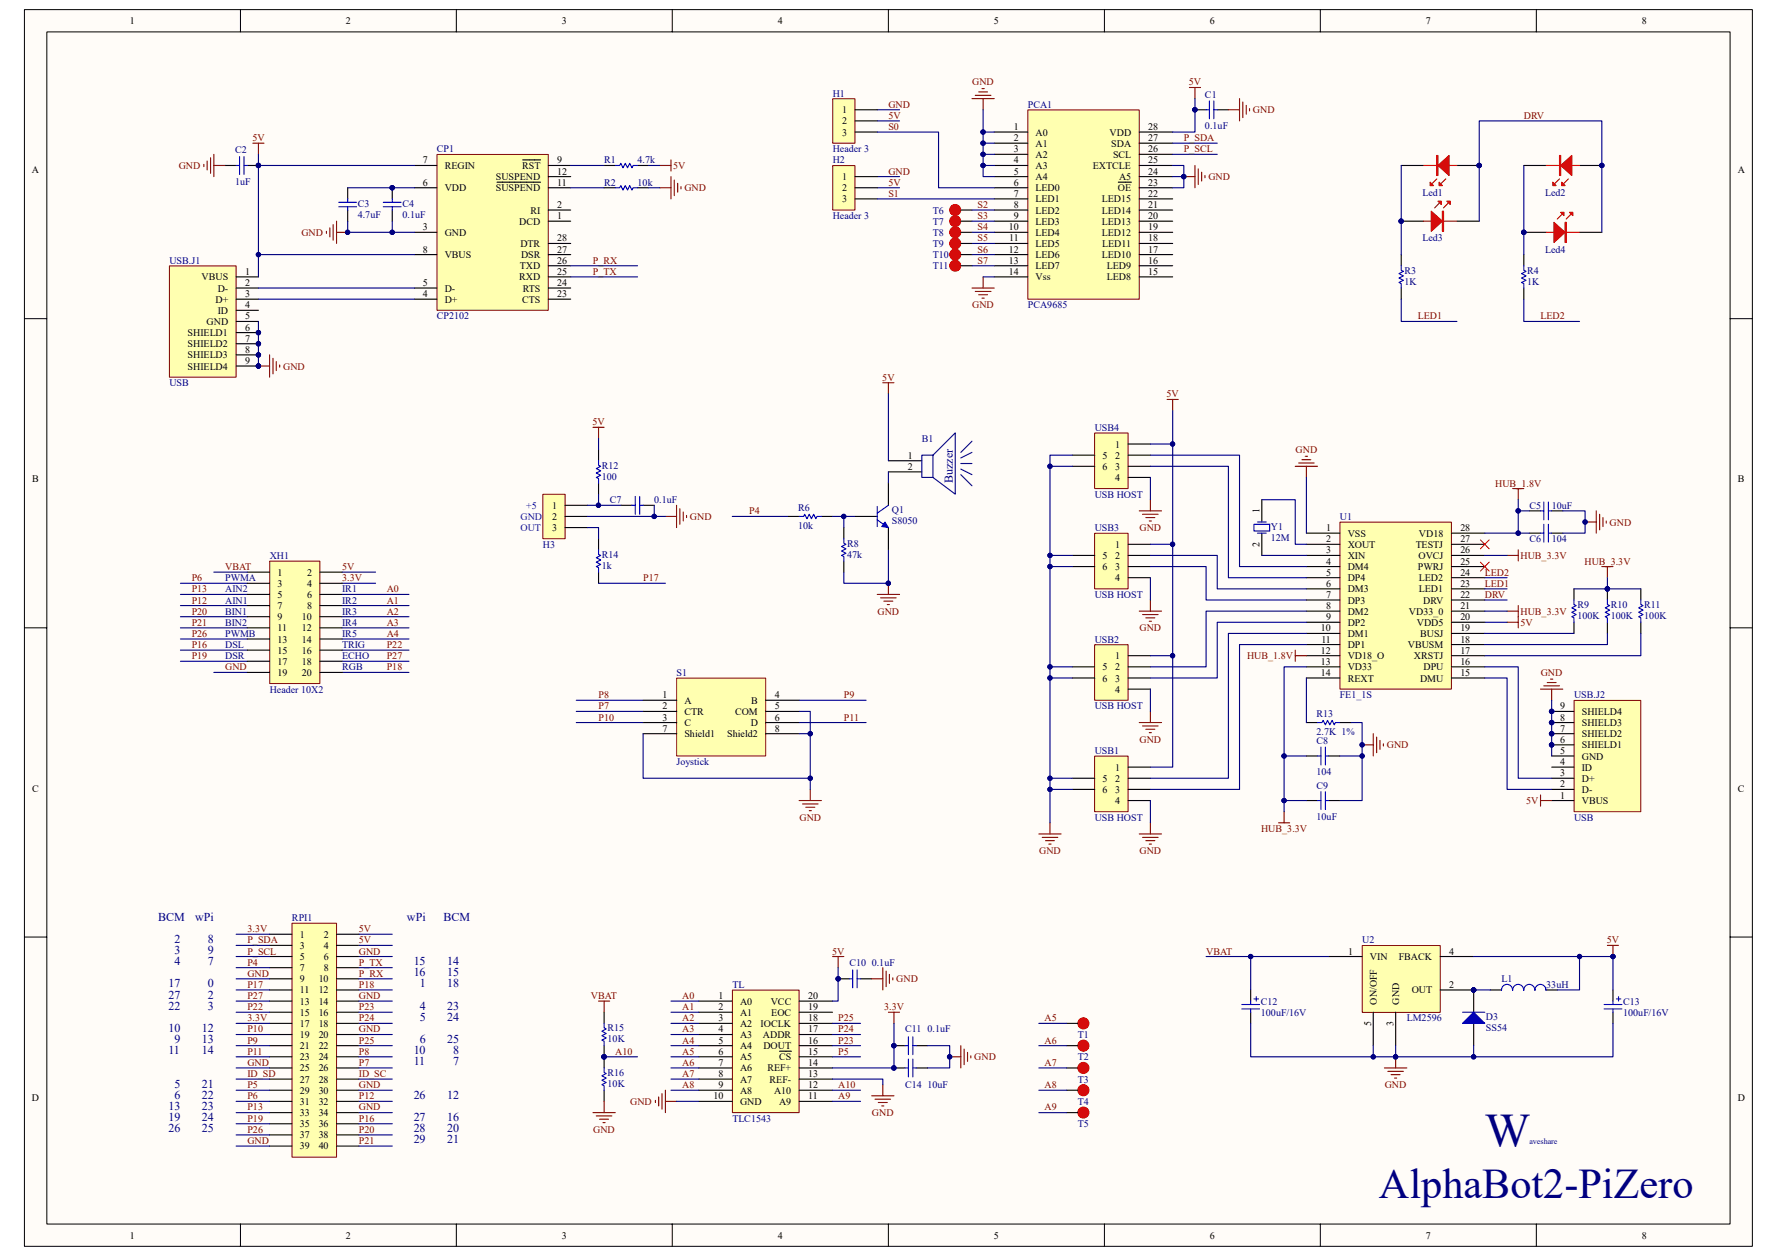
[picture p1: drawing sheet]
<svg xmlns="http://www.w3.org/2000/svg" width="297mm" height="210mm" viewBox="0 0 297 210" stroke-linecap="round" stroke-linejoin="round" font-family="sans-serif">
<defs><g id="words">
<text font-size="8.1" fill="#000080" x="248.2" y="191.7">W</text>
<text font-size="7.1" fill="#000080" x="230.5" y="200.3">AlphaBot2-PiZero</text>
<g font-size="2" fill="#000080">
<text x="159.3" y="80.8" transform="rotate(-90 159.3 80.8)">Buzzer</text>
<text x="26.4" y="153.9">BCM</text>
<text x="32.6" y="153.9">wPi</text>
<text x="68" y="153.9">wPi</text>
<text x="74.1" y="153.9">BCM</text>
<text x="29.2" y="157.6">2</text>
<text x="29.2" y="159.5">3</text>
<text x="29.2" y="161.4">4</text>
<text x="34.8" y="157.6">8</text>
<text x="34.8" y="159.5">9</text>
<text x="34.8" y="161.4">7</text>
<text x="69.1" y="161.4">15</text>
<text x="74.7" y="161.4">14</text>
<text x="28.1" y="165.1">17</text>
<text x="28.1" y="166.9">27</text>
<text x="34.8" y="165.1">0</text>
<text x="34.8" y="166.9">2</text>
<text x="69.1" y="163.2">16</text>
<text x="70.2" y="165.1">1</text>
<text x="74.7" y="165.1">18</text>
<text x="74.7" y="163.2">15</text>
<text x="28.1" y="168.8">22</text>
<text x="28.1" y="172.5">10</text>
<text x="33.7" y="172.5">12</text>
<text x="34.8" y="168.8">3</text>
<text x="70.2" y="168.8">4</text>
<text x="70.2" y="170.7">5</text>
<text x="74.7" y="168.8">23</text>
<text x="74.7" y="170.7">24</text>
<text x="28.1" y="176.3">11</text>
<text x="29.2" y="174.4">9</text>
<text x="33.7" y="174.4">13</text>
<text x="33.7" y="176.3">14</text>
<text x="69.1" y="176.3">10</text>
<text x="69.1" y="178.1">11</text>
<text x="70.2" y="174.4">6</text>
<text x="74.7" y="174.4">25</text>
<text x="75.8" y="176.3">8</text>
<text x="75.8" y="178.1">7</text>
<text x="28.1" y="185.6">13</text>
<text x="29.2" y="181.8">5</text>
<text x="29.2" y="183.7">6</text>
<text x="33.7" y="181.8">21</text>
<text x="33.7" y="183.7">22</text>
<text x="33.7" y="185.6">23</text>
<text x="69.1" y="183.7">26</text>
<text x="74.7" y="183.7">12</text>
<text x="28.1" y="187.4">19</text>
<text x="28.1" y="189.3">26</text>
<text x="33.7" y="187.4">24</text>
<text x="33.7" y="189.3">25</text>
<text x="69.1" y="187.4">27</text>
<text x="69.1" y="189.3">28</text>
<text x="69.1" y="191.2">29</text>
<text x="74.7" y="191.2">21</text>
<text x="74.7" y="187.4">16</text>
<text x="74.7" y="189.3">20</text>
</g>
<g font-size="1.7">
<text x="21.7" y="4">1</text>
<text x="57.8" y="4">2</text>
<text x="93.9" y="4">3</text>
<text x="130" y="4">4</text>
<text x="166.1" y="4">5</text>
<text x="202.2" y="4">6</text>
<text x="238.4" y="4">7</text>
<text x="274.4" y="4">8</text>
<text x="140.8" y="18.9">1</text>
<text x="140.8" y="20.8">2</text>
<text x="140.8" y="22.7">3</text>
<text x="169.5" y="21.7">1</text>
<text x="169.5" y="23.6">2</text>
<text x="173.1" y="22.7">A0</text>
<text x="185.5" y="22.7">VDD</text>
<text x="191.9" y="23.6">27</text>
<text x="191.9" y="21.7">28</text>
<text x="5.3" y="29">A</text>
<text x="70.7" y="27.3">7</text>
<text x="74.3" y="28.3">REGIN</text>
<text x="87.3" y="28.3">RST</text>
<text x="93.2" y="29.2">12</text>
<text x="93.2" y="27.3">9</text>
<text x="169.5" y="25.5">3</text>
<text x="169.5" y="27.3">4</text>
<text x="169.5" y="29.2">5</text>
<text x="173.1" y="24.5">A1</text>
<text x="173.1" y="26.4">A2</text>
<text x="173.1" y="28.3">A3</text>
<text x="182.7" y="28.3">EXTCLE</text>
<text x="185.8" y="24.5">SDA</text>
<text x="186.1" y="26.4">SCL</text>
<text x="191.9" y="29.2">24</text>
<text x="191.9" y="25.5">26</text>
<text x="191.9" y="27.3">25</text>
<text x="290.5" y="29">A</text>
<text x="70.7" y="31.1">6</text>
<text x="74.3" y="32">VDD</text>
<text x="82.9" y="32">SUSPEND</text>
<text x="82.9" y="30.1">SUSPEND</text>
<text x="88.7" y="35.7">RI</text>
<text x="93.2" y="31.1">11</text>
<text x="93.2" y="34.8">2</text>
<text x="140.8" y="30.1">1</text>
<text x="140.8" y="32">2</text>
<text x="140.8" y="33.8">3</text>
<text x="169.5" y="31.1">6</text>
<text x="169.5" y="32.9">7</text>
<text x="169.5" y="34.8">8</text>
<text x="173.1" y="30.1">A4</text>
<text x="173.1" y="32">LED0</text>
<text x="173.1" y="33.8">LED1</text>
<text x="173.1" y="35.7">LED2</text>
<text x="184.2" y="35.7">LED14</text>
<text x="184.2" y="33.8">LED15</text>
<text x="186.9" y="32">OE</text>
<text x="187.1" y="30.1">A5</text>
<text x="191.9" y="34.8">21</text>
<text x="191.9" y="32.9">22</text>
<text x="191.9" y="31.1">23</text>
<text x="70.7" y="38.5">3</text>
<text x="74.3" y="39.4">GND</text>
<text x="86.8" y="37.6">DCD</text>
<text x="87" y="41.3">DTR</text>
<text x="93.2" y="40.4">28</text>
<text x="93.2" y="36.6">1</text>
<text x="168.6" y="38.5">10</text>
<text x="168.7" y="40.4">11</text>
<text x="169.5" y="36.6">9</text>
<text x="173.1" y="37.6">LED3</text>
<text x="173.1" y="39.4">LED4</text>
<text x="173.1" y="41.3">LED5</text>
<text x="184.2" y="39.4">LED12</text>
<text x="184.2" y="37.6">LED13</text>
<text x="184.2" y="41.3">LED11</text>
<text x="191.9" y="38.5">19</text>
<text x="191.9" y="36.6">20</text>
<text x="191.9" y="40.4">18</text>
<text x="33.7" y="46.9">VBUS</text>
<text x="41" y="46">1</text>
<text x="41" y="47.8">2</text>
<text x="70.7" y="47.8">5</text>
<text x="70.7" y="42.2">8</text>
<text x="74.3" y="43.2">VBUS</text>
<text x="86.8" y="46.9">RXD</text>
<text x="86.9" y="45">TXD</text>
<text x="87.1" y="43.2">DSR</text>
<text x="93.2" y="47.8">24</text>
<text x="93.2" y="42.2">27</text>
<text x="93.2" y="44.1">26</text>
<text x="93.2" y="46">25</text>
<text x="168.6" y="42.2">12</text>
<text x="168.6" y="44.1">13</text>
<text x="168.6" y="46">14</text>
<text x="173.1" y="43.2">LED6</text>
<text x="173.1" y="45">LED7</text>
<text x="173.1" y="46.9">Vss</text>
<text x="184.2" y="43.2">LED10</text>
<text x="185" y="46.9">LED8</text>
<text x="185" y="45">LED9</text>
<text x="191.9" y="42.2">17</text>
<text x="191.9" y="46">15</text>
<text x="191.9" y="44.1">16</text>
<text x="36" y="50.6">D+</text>
<text x="36.4" y="48.7">D-</text>
<text x="36.4" y="52.5">ID</text>
<text x="41" y="51.5">4</text>
<text x="41" y="49.7">3</text>
<text x="41" y="53.4">5</text>
<text x="70.7" y="49.7">4</text>
<text x="74.3" y="50.6">D+</text>
<text x="74.3" y="48.7">D-</text>
<text x="87.3" y="50.6">CTS</text>
<text x="87.4" y="48.7">RTS</text>
<text x="93.2" y="49.7">23</text>
<text x="31.4" y="56.2">SHIELD1</text>
<text x="31.4" y="58.1">SHIELD2</text>
<text x="31.4" y="59.9">SHIELD3</text>
<text x="34.5" y="54.3">GND</text>
<text x="41" y="55.3">6</text>
<text x="41" y="57.1">7</text>
<text x="41" y="59">8</text>
<text x="31.4" y="61.8">SHIELD4</text>
<text x="41" y="60.9">9</text>
<text x="151.8" y="76.7">1</text>
<text x="184.3" y="76.7">5</text>
<text x="186.4" y="74.8">1</text>
<text x="186.4" y="76.7">2</text>
<text x="5.4" y="80.6">B</text>
<text x="151.8" y="78.5">2</text>
<text x="184.3" y="78.5">6</text>
<text x="186.4" y="78.5">3</text>
<text x="186.4" y="80.4">4</text>
<text x="290.5" y="80.6">B</text>
<text x="92.3" y="85.1">1</text>
<text x="92.3" y="86.9">2</text>
<text x="92.3" y="88.8">3</text>
<text x="210.6" y="85.8" transform="rotate(-90 210.6 85.8)">1</text>
<text x="221.7" y="88.8">1</text>
<text x="225.3" y="89.7">VSS</text>
<text x="237.2" y="89.7">VD18</text>
<text x="244.1" y="88.8">28</text>
<text x="184.3" y="93.5">5</text>
<text x="184.3" y="95.3">6</text>
<text x="186.4" y="91.6">1</text>
<text x="186.4" y="93.5">2</text>
<text x="186.4" y="95.3">3</text>
<text x="210.6" y="91.5" transform="rotate(-90 210.6 91.5)">2</text>
<text x="221.7" y="90.7">2</text>
<text x="221.7" y="92.5">3</text>
<text x="221.7" y="94.4">4</text>
<text x="225.3" y="91.6">XOUT</text>
<text x="225.3" y="93.5">XIN</text>
<text x="225.3" y="95.3">DM4</text>
<text x="236.6" y="91.6">TESTJ</text>
<text x="237" y="95.3">PWRJ</text>
<text x="237.1" y="93.5">OVCJ</text>
<text x="244.1" y="92.5">26</text>
<text x="244.1" y="94.4">25</text>
<text x="244.1" y="90.7">27</text>
<text x="46.4" y="96.2">1</text>
<text x="46.4" y="98.1">3</text>
<text x="46.4" y="100">5</text>
<text x="46.4" y="101.8">7</text>
<text x="51.3" y="96.2">2</text>
<text x="51.3" y="98.1">4</text>
<text x="51.3" y="100">6</text>
<text x="51.3" y="101.8">8</text>
<text x="186.4" y="97.2">4</text>
<text x="221.7" y="96.2">5</text>
<text x="221.7" y="98.1">6</text>
<text x="221.7" y="100">7</text>
<text x="221.7" y="101.8">8</text>
<text x="225.3" y="97.2">DP4</text>
<text x="225.3" y="99">DM3</text>
<text x="225.3" y="100.9">DP3</text>
<text x="237.2" y="99">LED1</text>
<text x="237.2" y="97.2">LED2</text>
<text x="237.9" y="100.9">DRV</text>
<text x="244.1" y="100">22</text>
<text x="244.1" y="98.1">23</text>
<text x="244.1" y="96.2">24</text>
<text x="244.1" y="101.8">21</text>
<text x="46.4" y="103.7">9</text>
<text x="46.4" y="105.6">11</text>
<text x="46.4" y="107.4">13</text>
<text x="50.5" y="103.7">10</text>
<text x="50.5" y="105.6">12</text>
<text x="50.5" y="107.4">14</text>
<text x="220.8" y="105.6">10</text>
<text x="220.9" y="107.4">11</text>
<text x="221.7" y="103.7">9</text>
<text x="225.3" y="102.8">DM2</text>
<text x="225.3" y="104.6">DP2</text>
<text x="225.3" y="106.5">DM1</text>
<text x="235.5" y="102.8">VD33_0</text>
<text x="236.8" y="104.6">VDD5</text>
<text x="237.4" y="106.5">BUSJ</text>
<text x="244.1" y="105.6">19</text>
<text x="244.1" y="103.7">20</text>
<text x="244.1" y="107.4">18</text>
<text x="46.4" y="109.3">15</text>
<text x="46.4" y="111.1">17</text>
<text x="46.4" y="113">19</text>
<text x="50.5" y="109.3">16</text>
<text x="50.5" y="111.1">18</text>
<text x="50.5" y="113">20</text>
<text x="184.3" y="112.1">5</text>
<text x="184.3" y="113.9">6</text>
<text x="186.4" y="110.2">1</text>
<text x="186.4" y="112.1">2</text>
<text x="186.4" y="113.9">3</text>
<text x="220.8" y="109.3">12</text>
<text x="220.8" y="111.1">13</text>
<text x="220.8" y="113">14</text>
<text x="225.3" y="108.4">DP1</text>
<text x="225.3" y="110.2">VD18_O</text>
<text x="225.3" y="112.1">VD33</text>
<text x="225.3" y="113.9">REXT</text>
<text x="235.3" y="108.4">VBUSM</text>
<text x="236.3" y="110.2">XRSTJ</text>
<text x="237.4" y="113.9">DMU</text>
<text x="238" y="112.1">DPU</text>
<text x="244.1" y="113">15</text>
<text x="244.1" y="111.1">16</text>
<text x="244.1" y="109.3">17</text>
<text x="110.8" y="116.7">1</text>
<text x="110.8" y="118.6">2</text>
<text x="114.4" y="117.7">A</text>
<text x="114.4" y="119.5">CTR</text>
<text x="122.9" y="119.5">COM</text>
<text x="125.6" y="117.7">B</text>
<text x="129.5" y="118.6">5</text>
<text x="129.5" y="116.7">4</text>
<text x="186.4" y="115.8">4</text>
<text x="260.8" y="118.6">9</text>
<text x="264.4" y="119.5">SHIELD4</text>
<text x="110.8" y="120.5">3</text>
<text x="110.8" y="122.3">7</text>
<text x="114.4" y="121.4">C</text>
<text x="114.4" y="123.3">Shield1</text>
<text x="121.6" y="123.3">Shield2</text>
<text x="125.5" y="121.4">D</text>
<text x="129.5" y="122.3">8</text>
<text x="129.5" y="120.5">6</text>
<text x="260.8" y="124.2">6</text>
<text x="260.8" y="122.3">7</text>
<text x="260.8" y="120.5">8</text>
<text x="264.4" y="125.1">SHIELD1</text>
<text x="264.4" y="123.3">SHIELD2</text>
<text x="264.4" y="121.4">SHIELD3</text>
<text x="184.3" y="130.7">5</text>
<text x="186.4" y="128.8">1</text>
<text x="186.4" y="130.7">2</text>
<text x="260.8" y="131.6">2</text>
<text x="260.8" y="129.8">3</text>
<text x="260.8" y="127.9">4</text>
<text x="260.8" y="126">5</text>
<text x="264.4" y="130.7">D+</text>
<text x="264.4" y="128.8">ID</text>
<text x="264.4" y="127">GND</text>
<text x="5.4" y="132.3">C</text>
<text x="184.3" y="132.6">6</text>
<text x="186.4" y="132.6">3</text>
<text x="186.4" y="134.4">4</text>
<text x="260.8" y="133.5">1</text>
<text x="264.4" y="134.4">VBUS</text>
<text x="264.4" y="132.6">D-</text>
<text x="290.5" y="132.3">C</text>
<text x="50.1" y="156.8">1</text>
<text x="50.1" y="158.6">3</text>
<text x="50.1" y="160.5">5</text>
<text x="54.1" y="156.8">2</text>
<text x="54.1" y="158.6">4</text>
<text x="54.1" y="160.5">6</text>
<text x="225.4" y="159.6">1</text>
<text x="229" y="160.5">VIN</text>
<text x="233.8" y="160.5">FBACK</text>
<text x="242.2" y="159.6">4</text>
<text x="50.1" y="162.4">7</text>
<text x="50.1" y="164.2">9</text>
<text x="50.1" y="166.1">11</text>
<text x="50.1" y="168">13</text>
<text x="53.3" y="164.2">10</text>
<text x="53.3" y="166.1">12</text>
<text x="53.3" y="168">14</text>
<text x="54.1" y="162.4">8</text>
<text x="120.1" y="167">1</text>
<text x="123.7" y="168">A0</text>
<text x="128.8" y="168">VCC</text>
<text x="135.1" y="167">20</text>
<text x="230.1" y="167.9" transform="rotate(-90 230.1 167.9)">ON/OFF</text>
<text x="233.9" y="167.9" transform="rotate(-90 233.9 167.9)">GND</text>
<text x="236" y="166.1">OUT</text>
<text x="242.2" y="165.2">2</text>
<text x="50.1" y="169.8">15</text>
<text x="50.1" y="171.7">17</text>
<text x="50.1" y="173.5">19</text>
<text x="53.3" y="169.8">16</text>
<text x="53.3" y="171.7">18</text>
<text x="53.3" y="173.5">20</text>
<text x="120.1" y="168.9">2</text>
<text x="120.1" y="170.8">3</text>
<text x="120.1" y="172.6">4</text>
<text x="123.7" y="169.8">A1</text>
<text x="123.7" y="171.7">A2</text>
<text x="123.7" y="173.5">A3</text>
<text x="127.1" y="171.7">IOCLK</text>
<text x="127.5" y="173.5">ADDR</text>
<text x="128.9" y="169.8">EOC</text>
<text x="135.1" y="172.6">17</text>
<text x="135.1" y="170.8">18</text>
<text x="135.1" y="168.9">19</text>
<text x="229.2" y="171.6" transform="rotate(-90 229.2 171.6)">5</text>
<text x="232.9" y="171.6" transform="rotate(-90 232.9 171.6)">3</text>
<text x="50.1" y="175.4">21</text>
<text x="50.1" y="177.3">23</text>
<text x="50.1" y="179.1">25</text>
<text x="53.3" y="175.4">22</text>
<text x="53.3" y="177.3">24</text>
<text x="53.3" y="179.1">26</text>
<text x="120.1" y="174.5">5</text>
<text x="120.1" y="176.3">6</text>
<text x="120.1" y="178.2">7</text>
<text x="123.7" y="175.4">A4</text>
<text x="123.7" y="177.3">A5</text>
<text x="123.7" y="179.1">A6</text>
<text x="127.6" y="175.4">DOUT</text>
<text x="128.3" y="179.1">REF+</text>
<text x="130.2" y="177.3">CS</text>
<text x="135.1" y="176.3">15</text>
<text x="135.1" y="174.5">16</text>
<text x="135.1" y="178.2">14</text>
<text x="5.3" y="184">D</text>
<text x="50.1" y="181">27</text>
<text x="50.1" y="182.9">29</text>
<text x="50.1" y="184.7">31</text>
<text x="53.3" y="181">28</text>
<text x="53.3" y="182.9">30</text>
<text x="53.3" y="184.7">32</text>
<text x="119.2" y="183.8">10</text>
<text x="120.1" y="180.1">8</text>
<text x="120.1" y="181.9">9</text>
<text x="123.7" y="181">A7</text>
<text x="123.7" y="182.9">A8</text>
<text x="123.7" y="184.7">GND</text>
<text x="128.6" y="181">REF-</text>
<text x="129.4" y="182.9">A10</text>
<text x="130.2" y="184.7">A9</text>
<text x="135.1" y="183.8">11</text>
<text x="135.1" y="181.9">12</text>
<text x="135.1" y="180.1">13</text>
<text x="290.5" y="184">D</text>
<text x="50.1" y="186.6">33</text>
<text x="50.1" y="188.4">35</text>
<text x="50.1" y="190.3">37</text>
<text x="53.3" y="186.6">34</text>
<text x="53.3" y="188.4">36</text>
<text x="53.3" y="190.3">38</text>
<text x="50.1" y="192.2">39</text>
<text x="53.3" y="192.2">40</text>
<text x="21.7" y="207.1">1</text>
<text x="57.8" y="207.1">2</text>
<text x="93.9" y="207.1">3</text>
<text x="130" y="207.1">4</text>
<text x="166.1" y="207.1">5</text>
<text x="202.2" y="207.1">6</text>
<text x="238.4" y="207.1">7</text>
<text x="274.4" y="207.1">8</text>
</g>
<g font-size="1.7" fill="#000080">
<text x="139.2" y="16.2">H1</text>
<text x="201.4" y="16.3">C1</text>
<text x="171.8" y="18">PCA1</text>
<text x="201.4" y="21.5">0.1uF</text>
<text x="39.3" y="25.6">C2</text>
<text x="73" y="25.5">CP1</text>
<text x="101" y="27.3">R1</text>
<text x="106.6" y="27.3">4.7k</text>
<text x="139.2" y="27.3">H2</text>
<text x="139.2" y="25.5">Header 3</text>
<text x="39.3" y="30.9">1uF</text>
<text x="59.8" y="34.6">C3</text>
<text x="67.3" y="34.6">C4</text>
<text x="101" y="31.1">R2</text>
<text x="106.6" y="31.1">10k</text>
<text x="156" y="35.7">T6</text>
<text x="237.8" y="32.7">Led1</text>
<text x="258.3" y="32.7">Led2</text>
<text x="59.8" y="36.4">4.7uF</text>
<text x="67.3" y="36.4">0.1uF</text>
<text x="139.2" y="36.6">Header 3</text>
<text x="156" y="37.6">T7</text>
<text x="156" y="39.4">T8</text>
<text x="156" y="41.3">T9</text>
<text x="237.8" y="40.4">Led3</text>
<text x="28.3" y="44.1">USB.J1</text>
<text x="156" y="43.2">T10</text>
<text x="156" y="45">T11</text>
<text x="234.8" y="45.8">R3</text>
<text x="234.8" y="47.6">1K</text>
<text x="255.3" y="45.8">R4</text>
<text x="255.3" y="47.6">1K</text>
<text x="258.3" y="42.2">Led4</text>
<text x="73" y="53.4">CP2102</text>
<text x="171.8" y="51.5">PCA9685</text>
<text x="28.3" y="64.6">USB</text>
<text x="154.1" y="73.9">B1</text>
<text x="183" y="72">USB4</text>
<text x="100.6" y="78.4">R12</text>
<text x="100.6" y="80.2">100</text>
<text x="183" y="83.2">USB HOST</text>
<text x="101.9" y="84.1">C7</text>
<text x="109.4" y="84.1">0.1uF</text>
<text x="133.4" y="85.4">R6</text>
<text x="133.4" y="88.4">10k</text>
<text x="149.1" y="85.8">Q1</text>
<text x="149.1" y="87.7">S8050</text>
<text x="183" y="88.8">USB3</text>
<text x="212.4" y="88.6">Y1</text>
<text x="224" y="86.9">U1</text>
<text x="255.6" y="85.1">C5</text>
<text x="259.4" y="85.1">10uF</text>
<text x="45.1" y="93.5">XH1</text>
<text x="90.7" y="91.6">H3</text>
<text x="100.6" y="93.3">R14</text>
<text x="100.6" y="95.1">1k</text>
<text x="141.6" y="91.4">R8</text>
<text x="141.6" y="93.3">47k</text>
<text x="212.4" y="90.5">12M</text>
<text x="255.6" y="90.7">C6</text>
<text x="259.4" y="90.7">104</text>
<text x="37.6" y="99">AIN2</text>
<text x="37.6" y="100.9">AIN1</text>
<text x="37.6" y="97.2">PWMA</text>
<text x="57.2" y="99">IR1</text>
<text x="57.2" y="100.9">IR2</text>
<text x="183" y="100">USB HOST</text>
<text x="263.7" y="101.6">R9</text>
<text x="269.3" y="101.6">R10</text>
<text x="274.8" y="101.6">R11</text>
<text x="37.6" y="102.8">BIN1</text>
<text x="37.6" y="104.6">BIN2</text>
<text x="37.6" y="106.5">PWMB</text>
<text x="57.2" y="102.8">IR3</text>
<text x="57.2" y="104.6">IR4</text>
<text x="57.2" y="106.5">IR5</text>
<text x="183" y="107.4">USB2</text>
<text x="263.7" y="103.5">100K</text>
<text x="269.3" y="103.5">100K</text>
<text x="274.8" y="103.5">100K</text>
<text x="37.6" y="110.2">DSR</text>
<text x="37.6" y="108.4">DSL</text>
<text x="57.2" y="110.2">ECHO</text>
<text x="57.2" y="112.1">RGB</text>
<text x="57.2" y="108.4">TRIG</text>
<text x="113.1" y="113">S1</text>
<text x="45.1" y="115.8">Header 10X2</text>
<text x="183" y="118.6">USB HOST</text>
<text x="220.1" y="119.9">R13</text>
<text x="224" y="116.7">FE1_1S</text>
<text x="263.1" y="116.7">USB.J2</text>
<text x="220.1" y="122.9">2.7K 1%</text>
<text x="220.1" y="124.4">C8</text>
<text x="113.1" y="127.9">Joystick</text>
<text x="183" y="126">USB1</text>
<text x="220.1" y="129.6">104</text>
<text x="220.1" y="131.8">C9</text>
<text x="183" y="137.2">USB HOST</text>
<text x="220.1" y="137">10uF</text>
<text x="263.1" y="137.2">USB</text>
<text x="48.8" y="154">RPI1</text>
<text x="142" y="161.4">C10 0.1uF</text>
<text x="227.7" y="157.7">U2</text>
<text x="122.4" y="165.2">TL</text>
<text x="210.8" y="168">C12</text>
<text x="251" y="164.2">L1</text>
<text x="258.5" y="165.2">33uH</text>
<text x="271.3" y="168">C13</text>
<text x="101.6" y="172.4">R15</text>
<text x="151.3" y="172.6">C11 0.1uF</text>
<text x="180.2" y="173.5">T1</text>
<text x="210.8" y="169.8">100uF/16V</text>
<text x="235.2" y="170.8">LM2596</text>
<text x="248.4" y="170.6">D3</text>
<text x="248.4" y="172.4">SS54</text>
<text x="271.3" y="169.8">100uF/16V</text>
<text x="101.6" y="179.9">R16</text>
<text x="101.6" y="174.3">10K</text>
<text x="180.2" y="177.3">T2</text>
<text x="101.6" y="181.7">10K</text>
<text x="151.3" y="181.9">C14 10uF</text>
<text x="180.2" y="181">T3</text>
<text x="180.2" y="184.7">T4</text>
<text x="122.4" y="187.5">TLC1543</text>
<text x="180.2" y="188.4">T5</text>
</g>
<g font-size="1.7" fill="#800000">
<text x="162.5" y="14.3">GND</text>
<text x="198.7" y="14.3">5V</text>
<text x="42.2" y="23.6">5V</text>
<text x="148.5" y="19.9">5V</text>
<text x="148.5" y="18">GND</text>
<text x="148.5" y="21.7">S0</text>
<text x="197.9" y="23.6">P_SDA</text>
<text x="209.4" y="18.9">GND</text>
<text x="254.7" y="19.9">DRV</text>
<text x="29.9" y="28.3">GND</text>
<text x="112.5" y="28.3">5V</text>
<text x="148.5" y="29.2">GND</text>
<text x="197.9" y="25.5">P_SCL</text>
<text x="114.4" y="32">GND</text>
<text x="148.5" y="31.1">5V</text>
<text x="148.5" y="32.9">S1</text>
<text x="163.4" y="34.8">S2</text>
<text x="202" y="30.1">GND</text>
<text x="50.4" y="39.4">GND</text>
<text x="163.4" y="36.6">S3</text>
<text x="163.4" y="38.5">S4</text>
<text x="163.4" y="40.4">S5</text>
<text x="99.1" y="46">P_TX</text>
<text x="99.1" y="44.1">P_RX</text>
<text x="163.4" y="42.2">S6</text>
<text x="163.4" y="44.1">S7</text>
<text x="162.5" y="51.5">GND</text>
<text x="237" y="53.4">LED1</text>
<text x="257.5" y="53.4">LED2</text>
<text x="47.3" y="61.8">GND</text>
<text x="147.5" y="63.6">5V</text>
<text x="99" y="71.1">5V</text>
<text x="195" y="66.4">5V</text>
<text x="216.6" y="75.8">GND</text>
<text x="249.9" y="81.3">HUB_1.8V</text>
<text x="115.3" y="86.9">GND</text>
<text x="125.2" y="86">P4</text>
<text x="190.5" y="88.8">GND</text>
<text x="269.1" y="87.9">GND</text>
<text x="37.6" y="95.3">VBAT</text>
<text x="57.2" y="95.3">5V</text>
<text x="254.2" y="93.5">HUB_3.3V</text>
<text x="264.9" y="94.4">HUB_3.3V</text>
<text x="32" y="99">P13</text>
<text x="32" y="100.9">P12</text>
<text x="32" y="97.2">P6</text>
<text x="57.2" y="97.2">3.3V</text>
<text x="64.6" y="99">A0</text>
<text x="64.6" y="100.9">A1</text>
<text x="107.5" y="97.2">P17</text>
<text x="248.2" y="96.2">LED2</text>
<text x="248.2" y="98.1">LED1</text>
<text x="248.2" y="100">DRV</text>
<text x="32" y="102.8">P20</text>
<text x="32" y="104.6">P21</text>
<text x="32" y="106.5">P26</text>
<text x="64.6" y="102.8">A2</text>
<text x="64.6" y="104.6">A3</text>
<text x="64.6" y="106.5">A4</text>
<text x="146.7" y="102.8">GND</text>
<text x="190.5" y="105.6">GND</text>
<text x="254.2" y="104.6">5V</text>
<text x="254.2" y="102.8">HUB_3.3V</text>
<text x="32" y="110.2">P19</text>
<text x="32" y="108.4">P16</text>
<text x="37.6" y="112.1">GND</text>
<text x="64.6" y="112.1">P18</text>
<text x="64.6" y="108.4">P22</text>
<text x="64.6" y="110.2">P27</text>
<text x="208.4" y="110.2">HUB_1.8V</text>
<text x="257.6" y="113">GND</text>
<text x="100.1" y="116.7">P8</text>
<text x="100.1" y="118.6">P7</text>
<text x="141.1" y="116.7">P9</text>
<text x="100.1" y="120.5">P10</text>
<text x="141.1" y="120.5">P11</text>
<text x="190.5" y="124.2">GND</text>
<text x="231.8" y="125.1">GND</text>
<text x="133.6" y="137.2">GND</text>
<text x="255.1" y="134.4">5V</text>
<text x="173.7" y="142.8">GND</text>
<text x="190.5" y="142.8">GND</text>
<text x="210.8" y="139.1">HUB_3.3V</text>
<text x="41.4" y="155.9">3.3V</text>
<text x="60" y="155.9">5V</text>
<text x="41.4" y="157.7">P_SDA</text>
<text x="41.4" y="159.6">P_SCL</text>
<text x="41.4" y="161.4">P4</text>
<text x="60" y="159.6">GND</text>
<text x="60" y="157.7">5V</text>
<text x="60" y="161.4">P_TX</text>
<text x="139.1" y="159.6">5V</text>
<text x="201.6" y="159.6">VBAT</text>
<text x="268.6" y="157.7">5V</text>
<text x="41.4" y="163.3">GND</text>
<text x="41.4" y="165.2">P17</text>
<text x="41.4" y="167">P27</text>
<text x="60" y="167">GND</text>
<text x="60" y="165.2">P18</text>
<text x="60" y="163.3">P_RX</text>
<text x="98.8" y="167">VBAT</text>
<text x="114" y="167">A0</text>
<text x="149.8" y="164.2">GND</text>
<text x="41.4" y="168.9">P22</text>
<text x="41.4" y="170.8">3.3V</text>
<text x="41.4" y="172.6">P10</text>
<text x="60" y="168.9">P23</text>
<text x="60" y="172.6">GND</text>
<text x="60" y="170.8">P24</text>
<text x="114" y="168.9">A1</text>
<text x="114" y="170.8">A2</text>
<text x="114" y="172.6">A3</text>
<text x="140.1" y="170.8">P25</text>
<text x="140.1" y="172.6">P24</text>
<text x="147.8" y="168.9">3.3V</text>
<text x="174.6" y="170.8">A5</text>
<text x="41.4" y="178.2">GND</text>
<text x="41.4" y="174.5">P9</text>
<text x="41.4" y="176.3">P11</text>
<text x="60" y="176.3">P8</text>
<text x="60" y="174.5">P25</text>
<text x="60" y="178.2">P7</text>
<text x="102.8" y="176.3">A10</text>
<text x="114" y="174.5">A4</text>
<text x="114" y="176.3">A5</text>
<text x="114" y="178.2">A6</text>
<text x="140.1" y="174.5">P23</text>
<text x="140.1" y="176.3">P5</text>
<text x="162.9" y="177.3">GND</text>
<text x="174.6" y="174.5">A6</text>
<text x="174.6" y="178.2">A7</text>
<text x="41.4" y="181.9">P5</text>
<text x="41.4" y="183.8">P6</text>
<text x="41.4" y="185.7">P13</text>
<text x="41.4" y="180.1">ID_SD</text>
<text x="60" y="185.7">GND</text>
<text x="60" y="181.9">GND</text>
<text x="60" y="180.1">ID_SC</text>
<text x="60" y="183.8">P12</text>
<text x="105.3" y="184.7">GND</text>
<text x="114" y="180.1">A7</text>
<text x="114" y="181.9">A8</text>
<text x="140.1" y="183.8">A9</text>
<text x="140.1" y="181.9">A10</text>
<text x="174.6" y="181.9">A8</text>
<text x="174.6" y="185.7">A9</text>
<text x="231.5" y="181.9">GND</text>
<text x="41.4" y="187.5">P19</text>
<text x="41.4" y="189.4">P26</text>
<text x="41.4" y="191.2">GND</text>
<text x="60" y="187.5">P16</text>
<text x="60" y="189.4">P20</text>
<text x="60" y="191.2">P21</text>
<text x="99.2" y="189.4">GND</text>
<text x="145.8" y="186.6">GND</text>
</g>
<g font-size="1.7" fill="#00f">
<text x="87" y="86.9">GND</text>
<text x="87" y="88.8">OUT</text>
<text x="87.9" y="85.1">+5</text>
</g>
<text font-size="1.4" fill="#000080" x="255.6" y="191.3">aveshare</text>
</g></defs>
<path d="M4.1 1.6h288.8v206.8h-288.8z" fill="#fffcf8"/>
<path d="M4.1 1.6h288.8v206.8h-288.8z" fill="none" stroke="#000" stroke-width=".17"/>
<path d="M7.8 5.4h281.4v199.2h-281.4z" fill="#fffcf8"/>
<g fill="none" stroke="#000" stroke-width=".17">
<path d="M7.8 5.3h281.4v199.3h-281.4zM40.2 1.6v3.7M76.3 1.6v3.7M112.4 1.6v3.7M148.5 1.6v3.7M184.6 1.6v3.7M220.7 1.6v3.7M256.8 1.6v3.7M4.1 53.3h3.7M289.2 53.3h3.7M4.1 105h3.7M289.2 105h3.7"/>
<path d="M4.1 156.7h3.7M289.2 156.7h3.7M40.2 204.6v3.8M76.3 204.6v3.8M112.4 204.6v3.8M148.5 204.6v3.8M184.6 204.6v3.8M220.7 204.6v3.8M256.8 204.6v3.8"/>
</g>
<path d="M183 72.4h5.6v9.3h-5.6z" fill="#ffffb0"/>
<path d="M183 72.4h5.6v9.3h-5.6z" fill="none" stroke="#800000" stroke-width=".17"/>
<path d="M179.2 76.1h3.8M179.2 78h3.8M188.6 74.2h3.7M188.6 76.1h3.7M188.6 78h3.7M188.6 79.8h3.7" fill="none" stroke="#000" stroke-width=".19"/>
<path d="M171.8 18.4h18.6v31.6h-18.6z" fill="#ffffb0"/>
<path d="M171.8 18.4h18.6v31.6h-18.6z" fill="none" stroke="#800000" stroke-width=".17"/>
<g fill="none" stroke="#000" stroke-width=".19">
<path d="M166.2 22.1h5.6M166.2 23.9h5.6M166.2 25.8h5.6M166.2 27.7h5.6M166.2 29.5h5.6M166.2 31.4h5.6M166.2 33.3h5.6M166.2 35.1h5.6M166.2 38.8h5.6M166.2 37h5.6M186.9 30.5h2.2M190.4 22.1h5.6"/>
<path d="M190.4 23.9h5.6M190.4 25.8h5.6M190.4 27.7h5.6M190.4 29.5h5.6M190.4 31.4h5.6M190.4 33.3h5.6M190.4 35.1h5.6M190.4 38.8h5.6M190.4 37h5.6M166.2 42.6h5.6M166.2 46.3h5.6M166.2 44.4h5.6"/>
<path d="M166.2 40.7h5.6M190.4 42.6h5.6M190.4 46.3h5.6M190.4 44.4h5.6M190.4 40.7h5.6"/>
</g>
<g fill="none" stroke="#800000" stroke-width=".19">
<path d="M162.5 16.5h3.7M163 15.9h2.6M163.6 15.4h1.5M164.1 14.8h.4M164.3 16.5v1.9M198.8 14.6h1.9M199.7 14.6v1.9M197.9 29.5h1.8M199.7 27.7v3.7M200.3 28.2v2.6M200.9 28.8v1.5M201.4 29.3v.4"/>
<path d="M162.5 48.2h3.7M163 48.7h2.6M163.6 49.3h1.5M164.1 49.8h.4M164.3 46.3v1.9"/>
</g>
<path d="M164.3 18.4v11.1h1.9M199.7 16.5v5.6h-3.7M164.3 22.1h1.9M164.3 23.9h1.9M164.3 25.8h1.9M164.3 27.7h1.9M196 27.7h1.9v3.7h-1.9M196 23.9h7.5M196 25.8h7.5M196 29.5h1.9M164.3 46.3h1.9" fill="none" stroke="#000080" stroke-width=".19"/>
<g fill="#000080" stroke="#000080" stroke-width=".17">
<circle cx="164.3" cy="22.1" r=".36"/>
<circle cx="164.3" cy="23.9" r=".36"/>
<circle cx="164.3" cy="25.8" r=".36"/>
<circle cx="164.3" cy="27.7" r=".36"/>
<circle cx="199.7" cy="18.3" r=".37"/>
<circle cx="197.9" cy="29.5" r=".36"/>
</g>
<path d="M224 87.3h18.6v27.9h-18.6z" fill="#ffffb0"/>
<path d="M224 87.3h18.6v27.9h-18.6z" fill="none" stroke="#800000" stroke-width=".17"/>
<g fill="none" stroke="#000" stroke-width=".19">
<path d="M218.4 89.1h5.6M218.4 91h5.6M218.4 92.9h5.6M218.4 94.7h5.6M218.4 96.6h5.6M218.4 98.4h5.6M242.6 89.1h5.6M242.6 91h5.6M242.6 92.9h5.6M242.6 94.7h5.6M242.6 96.6h5.6M242.6 98.4h5.6"/>
<path d="M218.4 100.3h5.6M218.4 102.2h5.6M218.4 104h5.6M218.4 105.9h5.6M218.4 107.8h5.6M218.4 109.6h5.6M218.4 111.5h5.6M218.4 113.3h5.6M242.6 100.3h5.6M242.6 102.2h5.6M242.6 104h5.6M242.6 105.9h5.6"/>
<path d="M242.6 107.8h5.6M242.6 109.6h5.6M242.6 111.5h5.6M242.6 113.3h5.6"/>
</g>
<path d="M183 89.2h5.6v9.2h-5.6z" fill="#ffffb0"/>
<path d="M183 89.2h5.6v9.2h-5.6z" fill="none" stroke="#800000" stroke-width=".17"/>
<path d="M179.2 92.9h3.8M179.2 94.7h3.8M188.6 91h3.7M188.6 92.9h3.7M188.6 94.7h3.7M188.6 96.6h3.7" fill="none" stroke="#000" stroke-width=".19"/>
<path d="M183 107.8h5.6v9.3h-5.6z" fill="#ffffb0"/>
<path d="M183 107.8h5.6v9.3h-5.6z" fill="none" stroke="#800000" stroke-width=".17"/>
<path d="M179.2 111.5h3.8M179.2 113.3h3.8M188.6 109.6h3.7M188.6 111.5h3.7M188.6 113.3h3.7M188.6 115.2h3.7" fill="none" stroke="#000" stroke-width=".19"/>
<path d="M183 126.4h5.6v9.3h-5.6z" fill="#ffffb0"/>
<path d="M183 126.4h5.6v9.3h-5.6z" fill="none" stroke="#800000" stroke-width=".17"/>
<path d="M179.2 130.1h3.8M179.2 132h3.8M188.6 128.2h3.7M188.6 130.1h3.7M188.6 132h3.7M188.6 133.8h3.7" fill="none" stroke="#000" stroke-width=".19"/>
<path d="M57.2 95.7h5.6M57.2 97.5h5.6M35.7 112.4h5.6M57.2 108.7h11.2" fill="none" stroke="#000080" stroke-width=".19"/>
<path d="M122.4 165.5h11.2v20.5h-11.2z" fill="#ffffb0"/>
<path d="M122.4 165.5h11.2v20.5h-11.2z" fill="none" stroke="#800000" stroke-width=".17"/>
<g fill="none" stroke="#000" stroke-width=".19">
<path d="M210.9 83.5v3.8M210.9 89.1v3.8M218.4 126.4h1.8M218.4 120.8h1.8M222.1 126.4h1.9M224 120.8h1.8M101 169.2v1.9M101 174.8v3.7M116.8 167.4h5.6M116.8 169.2h5.6M116.8 171.1h5.6M116.8 173h5.6"/>
<path d="M116.8 174.8h5.6M116.8 176.7h5.6M116.8 178.5h5.6M130.3 175.7h2M133.6 167.4h5.6M133.6 169.2h5.6M133.6 171.1h5.6M133.6 173h5.6M133.6 174.8h5.6M133.6 176.7h5.6M133.6 178.5h5.6M140.1 163.6h1.9"/>
<path d="M143.8 163.6h1.9M149.4 174.8h1.9M153.2 174.8h1.8M249.1 165.5h1.9M258.4 165.5h1.9M101 182.3v1.8M116.8 180.4h5.6M116.8 182.3h5.6M116.8 184.1h5.6M133.6 180.4h5.6M133.6 182.3h5.6M133.6 184.1h5.6"/>
</g>
<g fill="none" stroke="#800000" stroke-width=".19">
<path d="M195.1 66.8h1.9M196 66.8v1.8M216.5 78h3.7M217.1 77.4h2.6M217.6 76.9h1.5M218.2 76.3h.4M218.4 78v1.8M190.4 85.4h3.8M191 86h2.6M191.5 86.5h1.5M192.1 87.1h.4M192.3 83.5v1.9"/>
<path d="M251.9 92.9h1.9M253.8 91.9v1.9M190.4 102.2h3.8M191 102.7h2.6M191.5 103.3h1.5M192.1 103.9h.4M192.3 100.3v1.9M192.3 118.9v1.9M251.9 104h1.9M253.8 103.1v1.9M173.6 139.4h3.8M174.2 140h2.6"/>
<path d="M175.5 137.6v1.8M190.4 139.4h3.8M190.4 120.8h3.8M191 140h2.6M191 121.4h2.6M191.5 121.9h1.5M192.1 122.5h.4M192.3 137.6v1.8M213.7 137.6h1.9M214.6 135.7v1.9M139.2 159.9h1.9M140.1 159.9v1.9"/>
<path d="M174.8 140.5h1.5M175.3 141.1h.4M191.5 140.5h1.5M192.1 141.1h.4M268.7 158.1h1.8M269.6 158.1v1.8M100.1 167.4h1.8M101 167.4v1.8M145.7 163.6h1.9M147.6 161.8v3.7M148.1 162.3v2.7M148.5 169.2h1.9"/>
<path d="M148.7 162.9v1.5M149.2 163.5v.3M149.4 169.2v1.9M158.7 176.7h1.9M160.6 174.8v3.7M161.2 175.4v2.6M161.7 175.9v1.5M162.3 176.5v.4M99.1 186h3.7M99.7 186.6h2.6M100.2 187.1h1.5M100.8 187.7h.4"/>
<path d="M101 184.1v1.9M109.6 184v.3M110.1 183.4v1.5M110.7 182.8v2.6M111.2 182.3v3.7M111.2 184.1h1.9M145.7 183.2h3.7M146.3 183.8h2.6M146.8 184.3h1.5M147.4 184.9h.3M147.6 181.3v1.9"/>
</g>
<g fill="none" stroke="#000080" stroke-width=".19">
<path d="M175.5 78h3.7M179.2 76.1h-3.7v61.5M192.3 76.1h14.9v18.6h11.2M192.3 78h13v18.6h13.1M192.3 74.2h3.7M192.3 79.8v3.7M196 68.6v59.6h-3.7M218.4 79.8v9.3M175.5 92.9h3.7M175.5 94.7h3.7M192.3 92.9h11.2v5.5h14.9M192.3 94.7h9.3v5.6h16.8"/>
<path d="M192.3 91h3.7M192.3 96.6v3.7M210.9 83.5h5.6v7.5h1.9M210.9 92.9h7.5M248.2 92.9h3.7M175.5 111.5h3.7M175.5 113.3h3.7M192.3 109.6h3.7M192.3 115.2v3.7M218.4 102.2h-16.8v9.3h-9.3M218.4 104h-14.9v9.3h-11.2M218.4 105.9h-13.1v24.2h-13"/>
<path d="M218.4 107.8h-11.2v24.2h-14.9M175.5 130.1h3.7M175.5 132h3.7M192.3 133.8v3.8M112.2 167.4h4.6M112.2 169.2h4.6M112.2 171.1h4.6M112.2 173h4.6M112.2 174.8h4.6M112.2 178.5h4.6M139.2 171.1h4.6M139.2 173h4.6"/>
<path d="M139.2 174.8h4.6M139.2 176.7h4.6M140.1 161.8v5.6h-.9M112.2 180.4h4.6M112.2 182.3h4.6M113.1 184.1h3.7M139.2 184.1h4.6M139.2 182.3h4.6M139.2 180.4h8.4v.9"/>
</g>
<g fill="#000080" stroke="#000080" stroke-width=".17">
<circle cx="149.4" cy="174.8" r=".36"/>
<circle cx="158.7" cy="176.7" r=".37"/>
<circle cx="101" cy="176.7" r=".36"/>
<circle cx="140.1" cy="163.6" r=".36"/>
<circle cx="196" cy="74.2" r=".36"/>
<circle cx="196" cy="109.6" r=".36"/>
<circle cx="196" cy="91" r=".36"/>
<circle cx="175.5" cy="130.1" r=".36"/>
<circle cx="175.5" cy="132" r=".36"/>
<circle cx="175.5" cy="111.5" r=".36"/>
<circle cx="175.5" cy="113.3" r=".36"/>
<circle cx="175.5" cy="94.7" r=".36"/>
<circle cx="175.5" cy="92.9" r=".36"/>
<circle cx="175.5" cy="78" r=".36"/>
<circle cx="269.6" cy="159.9" r=".36"/>
</g>
<g fill="none" stroke="#00f" stroke-width=".19">
<path d="M209.6 87.7h2.6v1.1h-2.6zM210.2 89.1h1.5M210.2 87.3h1.5M220.2 126.4h.6M220.2 120.8h.8l.2-.4 .3 .8 .4-.8 .4 .8 .4-.8 .3 .8 .2-.4h.8M220.8 124.9v3M221.5 126.4h.6M221.5 124.9v3M101 178.5v.8l.3 .2-.7 .4 .7 .3-.7 .4 .7 .4-.7 .3 .4 .2v.8M101 171.1v.8l.3 .1-.7 .4 .7 .4-.7 .3 .7 .4-.7 .4 .4 .2v.7M142 163.6h.5M142.5 162.2v2.9"/>
<path d="M143.3 163.6h.5M143.3 162.2v2.9M151.3 174.8h.5M151.8 173.3v3M152.6 174.8h.6M152.6 173.3v3M251 165.5a.92 .92 0 0 1 .9-.9 .92 .92 0 0 1 .9 .9M252.9 165.5a.92 .92 0 0 1 .9-.9 .92 .92 0 0 1 .9 .9 .92 .92 0 0 1 .9-.9 .92 .92 0 0 1 1 .9M256.6 165.5a.92 .92 0 0 1 .9-.9 .92 .92 0 0 1 .9 .9"/>
</g>
<path d="M247.5 90.3l1.4 1.5M247.5 94l1.4 1.5M248.9 90.3l-1.4 1.5M248.9 94l-1.4 1.5" fill="none" stroke="#f00" stroke-width=".17"/>
<path d="M227.7 158.1h13v11.1h-13z" fill="#ffffb0"/>
<path d="M227.7 158.1h13v11.1h-13z" fill="none" stroke="#800000" stroke-width=".17"/>
<path d="M222.1 159.9h5.6M240.7 159.9h5.6M229.5 169.2v5.6M233.3 169.2v5.6M240.7 165.5h5.6v3.7M246.3 171.1v3.7" fill="none" stroke="#000" stroke-width=".19"/>
<circle cx="246.3" cy="165.5" r=".36" fill="#000080" stroke="#000080" stroke-width=".17"/>
<path d="M244.5 171.1l1.8-1.9 1.9 1.9z" fill="#00f"/>
<g fill="none" stroke="#00f" stroke-width=".19">
<path d="M257.5 85.4h.6M257.5 89.1h.6M258.1 83.9v3M258.1 87.7v2.9M258.8 83.9v3M258.8 87.7v2.9M258.8 85.4h.6M258.8 89.1h.6M263.1 100.3v.8l.4 .1-.8 .4 .8 .4-.8 .4 .8 .3-.8 .4 .4 .2v.7M268.7 100.3v.8l.4 .1-.8 .4 .8 .4-.8 .4 .8 .3-.8 .4 .4 .2v.7M274.3 100.3v.8l.4 .1-.8 .4 .8 .4-.8 .4 .8 .3-.8 .4 .4 .2v.7M220.2 133.8h.6"/>
<path d="M220.8 132.4v2.9M221.5 132.4v2.9M221.5 133.8h.6M207.6 167.9h2.9M207.6 168.7h2.9M209.1 167.4v.5M209.1 168.7v.5M209.6 167h.8M210 166.6v.8M244.5 171.1l1.8-1.9 1.9 1.9zM244.5 169.2h3.7M268.1 167.9h3"/>
<path d="M268.1 168.7h3M269.6 167.4v.5M269.6 168.7v.5M270.2 167h.7M270.5 166.6v.8"/>
</g>
<g fill="#000080" stroke="#000080" stroke-width=".17">
<circle cx="246.3" cy="165.5" r=".36"/>
<circle cx="229.6" cy="176.7" r=".36"/>
<circle cx="209.1" cy="159.9" r=".36"/>
<circle cx="246.3" cy="176.7" r=".37"/>
<circle cx="233.3" cy="176.7" r=".36"/>
<circle cx="214.6" cy="126.4" r=".36"/>
<circle cx="227.7" cy="124.5" r=".36"/>
<circle cx="214.6" cy="133.8" r=".36"/>
<circle cx="227.7" cy="126.4" r=".36"/>
<circle cx="268.7" cy="98.4" r=".36"/>
<circle cx="253.8" cy="89.1" r=".37"/>
<circle cx="253.8" cy="85.4" r=".37"/>
<circle cx="265" cy="87.3" r=".36"/>
<circle cx="234.2" cy="37" r=".36"/>
</g>
<g fill="none" stroke="#000" stroke-width=".19">
<path d="M234.2 37h3.8M243.5 37h3.8M255.6 85.4h1.9M255.6 89.1h1.9M259.4 85.4h1.8M259.4 89.1h1.8M263.1 98.4v1.9M268.7 98.4v1.9M274.3 98.4v1.9M263.1 104v1.9M268.7 104v1.9M274.3 104v1.9"/>
<path d="M218.4 133.8h1.8M222.1 133.8h1.9M209.1 165.5v1.9M209.1 169.2v1.9M269.6 165.5v1.9M269.6 169.2v1.9"/>
</g>
<g fill="none" stroke="#000080" stroke-width=".19">
<path d="M248.2 98.4h3.7M248.2 96.6h3.7M253.8 89.1h1.8M253.8 85.4h1.8M253.8 83.5v5.6h-5.6M261.2 85.4h3.8v3.7h-3.8M263.1 98.4h11.2M268.7 96.6v1.8M218.4 111.5h-3.8v24.2M218.4 113.3v7.5M248.2 104h3.7M248.2 105.9h14.9"/>
<path d="M248.2 102.2h3.7M248.2 100.3h3.7M268.7 105.9v1.9h-20.5M274.3 105.9v3.7h-26.1M214.6 126.4h3.8M214.6 133.8h3.8M225.8 120.8h1.9v5.6h-3.7M227.7 126.4v7.4h-3.7M209.1 159.9v5.6M229.5 174.8v1.9M246.3 174.8v1.9h-13M269.6 171.1v5.6h-23.3"/>
</g>
<g fill="none" stroke="#800000" stroke-width=".19">
<path d="M252.9 81.7h1.8M253.8 81.7v1.8M265 87.3h1.8M266.8 85.4v3.7M267.4 86v2.6M267.8 94.7h1.8M267.9 86.5v1.5M268.5 87.1v.4M268.7 94.7v1.9M216.5 108.7v1.9M216.5 109.6h1.9M251.9 102.2h1.9"/>
<path d="M253.8 101.2v1.9M227.7 124.5h1.8M229.5 122.7v3.7M230.1 123.2v2.6M230.7 123.8v1.5M231.2 124.4v.3"/>
</g>
<path d="M238 37h5.5M240.6 34l-.8 .8M242 34l-.7 .8" fill="none" stroke="#bf0000" stroke-width=".19"/>
<path d="M239.2 35.3l1.9 1.7-1.9 1.7z" fill="#bf0000"/>
<path d="M239.2 35.3l1.9 1.7-1.9 1.7zM241.1 35.3h.2v3.4h-.2zM241.2 35.3v3.4" fill="none" stroke="#bf0000" stroke-width=".19"/>
<path d="M241.8 33.6h.6v.6z" fill="#bf0000"/>
<path d="M241.8 33.6h.6v.6z" fill="none" stroke="#bf0000" stroke-width=".19"/>
<path d="M240.4 33.6h.5v.6z" fill="#bf0000"/>
<path d="M238 27.7h5.5M240.2 29.9l-.8 .7M240.4 33.6h.5v.6zM241.7 29.9l-.8 .7" fill="none" stroke="#bf0000" stroke-width=".19"/>
<g fill="#000080" stroke="#000080" stroke-width=".17">
<circle cx="234.2" cy="37" r=".36"/>
<circle cx="247.3" cy="27.7" r=".37"/>
</g>
<path d="M234.2 27.7h3.8M243.5 27.7h3.8" fill="none" stroke="#000" stroke-width=".19"/>
<path d="M240.4 27.7l1.8-1.7v3.3z" fill="#bf0000"/>
<path d="M240.2 26h.2v3.3h-.2zM240.3 26v3.3M240.4 27.7l1.8-1.7v3.3z" fill="none" stroke="#bf0000" stroke-width=".19"/>
<path d="M239.1 30.5l.5 .5h-.5z" fill="#bf0000"/>
<path d="M239.1 30.5l.5 .5h-.5z" fill="none" stroke="#bf0000" stroke-width=".19"/>
<path d="M240.6 30.5l.5 .5h-.5z" fill="#bf0000"/>
<path d="M240.6 30.5l.5 .5h-.5zM258.4 27.7h5.6M260.7 29.9l-.8 .7M262.2 29.9l-.8 .7" fill="none" stroke="#bf0000" stroke-width=".19"/>
<g fill="#000080" stroke="#000080" stroke-width=".17">
<circle cx="247.3" cy="27.7" r=".37"/>
<circle cx="267.8" cy="27.7" r=".36"/>
</g>
<path d="M254.7 27.7h3.7M264 27.7h3.8" fill="none" stroke="#000" stroke-width=".19"/>
<path d="M260.9 27.7l1.8-1.7v3.3z" fill="#bf0000"/>
<path d="M260.7 26h.2v3.3h-.2zM260.8 26v3.3M260.9 27.7l1.8-1.7v3.3z" fill="none" stroke="#bf0000" stroke-width=".19"/>
<path d="M259.6 30.5l.5 .5h-.5z" fill="#bf0000"/>
<path d="M259.6 30.5l.5 .5h-.5z" fill="none" stroke="#bf0000" stroke-width=".19"/>
<path d="M261 30.5l.6 .5h-.6z" fill="#bf0000"/>
<path d="M258.4 38.8h5.6M261 35.9l-.7 .7M261 30.5l.6 .5h-.6zM262.5 35.9l-.7 .7" fill="none" stroke="#bf0000" stroke-width=".19"/>
<g fill="#000080" stroke="#000080" stroke-width=".17">
<circle cx="267.8" cy="27.7" r=".36"/>
<circle cx="254.7" cy="38.8" r=".36"/>
</g>
<path d="M254.7 38.8h3.7M264 38.8h3.8" fill="none" stroke="#000" stroke-width=".19"/>
<path d="M259.8 37.2l1.8 1.6-1.8 1.7z" fill="#bf0000"/>
<path d="M259.8 37.2l1.8 1.6-1.8 1.7zM261.6 37.2h.2v3.3h-.2zM261.7 37.2v3.3" fill="none" stroke="#bf0000" stroke-width=".19"/>
<path d="M262.4 35.5h.5v.5z" fill="#bf0000"/>
<path d="M262.4 35.5h.5v.5z" fill="none" stroke="#bf0000" stroke-width=".19"/>
<path d="M260.9 35.5h.5v.5z" fill="#bf0000"/>
<path d="M260.9 35.5h.5v.5z" fill="none" stroke="#bf0000" stroke-width=".19"/>
<g fill="#000080" stroke="#000080" stroke-width=".17">
<circle cx="254.7" cy="38.8" r=".36"/>
<circle cx="234.2" cy="37" r=".36"/>
</g>
<path d="M234.2 42.6v1.8M234.2 48.2v1.8M254.7 42.6v1.8M254.7 48.2v1.8" fill="none" stroke="#000" stroke-width=".19"/>
<path d="M234.2 44.4v.8l.4 .2-.8 .3 .8 .4-.8 .4 .8 .4-.8 .3 .4 .2v.8M254.7 44.4v.8l.4 .2-.8 .3 .8 .4-.8 .4 .8 .4-.8 .3 .4 .2v.8" fill="none" stroke="#00f" stroke-width=".19"/>
<path d="M234.2 27.7v14.9M254.7 27.7v14.9M234.2 50v3.7h9.3M254.7 50v3.7h9.3M30.2 97.5h11.1M30.2 99.4h11.1M30.2 101.2h11.1M30.2 103.1h11.1M30.2 106.8h11.1M30.2 108.7h11.1M57.2 112.4h11.2M57.2 110.6h11.2" fill="none" stroke="#000080" stroke-width=".19"/>
<path d="M48.8 154.4h7.5v39.1h-7.5z" fill="#ffffb0"/>
<path d="M48.8 154.3h7.5v39.2h-7.5z" fill="none" stroke="#800000" stroke-width=".17"/>
<g fill="none" stroke="#000" stroke-width=".19">
<path d="M45.1 156.2h3.7M45.1 158.1h3.7M45.1 159.9h3.7M56.3 156.2h3.7M56.3 158.1h3.7M56.3 159.9h3.7M45.1 161.8h3.7M45.1 163.6h3.7M45.1 165.5h3.7M45.1 167.4h3.7M45.1 169.2h3.7M45.1 171.1h3.7"/>
<path d="M45.1 173h3.7M45.1 174.8h3.7M45.1 176.7h3.7M45.1 178.5h3.7M56.3 161.8h3.7M56.3 163.6h3.7M56.3 165.5h3.7M56.3 167.4h3.7M56.3 169.2h3.7M56.3 171.1h3.7M56.3 173h3.7M56.3 174.8h3.7"/>
<path d="M56.3 176.7h3.7M56.3 178.5h3.7M45.1 180.4h3.7M45.1 182.3h3.7M45.1 184.1h3.7M45.1 186h3.7M45.1 187.9h3.7M45.1 189.7h3.7M45.1 191.6h3.7M56.3 180.4h3.7M56.3 182.3h3.7M56.3 184.1h3.7"/>
<path d="M56.3 186h3.7M56.3 187.9h3.7M56.3 189.7h3.7M56.3 191.6h3.7"/>
</g>
<g fill="none" stroke="#000080" stroke-width=".19">
<path d="M39.5 156.2h5.6M39.5 158.1h5.6M39.5 159.9h5.6M60 156.2h5.6M60 158.1h5.6M60 159.9h5.6M39.5 161.8h5.6M39.5 163.6h5.6M39.5 165.5h5.6M39.5 167.4h5.6M39.5 169.2h5.6M39.5 171.1h5.6"/>
<path d="M39.5 173h5.6M39.5 174.8h5.6M39.5 176.7h5.6M39.5 178.5h5.6M60 161.8h5.6M60 163.6h5.6M60 165.5h5.6M60 167.4h5.6M60 169.2h5.6M60 171.1h5.6M60 173h5.6M60 174.8h5.6"/>
<path d="M60 176.7h5.6M60 178.5h5.6M39.5 180.4h5.6M39.5 182.3h5.6M39.5 184.1h5.6M39.5 186h5.6M39.5 187.9h5.6M39.5 189.7h5.6M39.5 191.6h5.6M60 180.4h5.6M60 182.3h5.6M60 184.1h5.6"/>
<path d="M60 186h5.6M60 187.9h5.6M60 189.7h5.6M60 191.6h5.6"/>
</g>
<path d="M90.8 82.7h3.7v7.4h-3.7z" fill="#ffffb0"/>
<path d="M90.7 82.6h3.8v7.5h-3.8z" fill="none" stroke="#800000" stroke-width=".17"/>
<path d="M100.1 75.2v1.8M94.4 84.5h3.8M94.4 86.3h3.8M94.4 88.2h3.8M100.1 80.8v1.8M100.1 90.1v1.8M100.1 95.7v1.8M103.8 84.5h1.8M107.5 84.5h1.9" fill="none" stroke="#000" stroke-width=".19"/>
<path d="M99.1 71.4h1.9M100.1 71.4v1.9M111.2 86.3h1.9M113.1 84.5v3.7M113.6 85v2.7M114.2 85.6v1.5M114.8 86.2v.3" fill="none" stroke="#800000" stroke-width=".19"/>
<path d="M100.1 77v.8l.3 .2-.7 .3 .7 .4-.7 .4 .7 .4-.7 .3 .4 .2v.8M100.1 91.9v.8l.3 .2-.7 .3 .7 .4-.7 .4 .7 .4-.7 .3 .4 .2v.8M105.6 84.5h.6M106.2 83v3M106.9 84.5h.6M106.9 83v3" fill="none" stroke="#00f" stroke-width=".19"/>
<path d="M146.6 18.4h3.8M146.6 20.2h3.8M146.6 29.5h3.8M146.6 31.4h3.8M100.1 73.3v1.9M98.2 88.2h1.9v1.9M98.2 86.3h13M98.2 84.5h5.6M100.1 82.6v1.9M100.1 97.5h11.1M109.4 84.5v1.8" fill="none" stroke="#000080" stroke-width=".19"/>
<g fill="#000080" stroke="#000080" stroke-width=".17">
<circle cx="109.4" cy="86.3" r=".37"/>
<circle cx="100" cy="84.5" r=".36"/>
</g>
<path d="M139.2 27.7h3.7v7.4h-3.7z" fill="#ffffb0"/>
<path d="M139.2 27.7h3.7v7.4h-3.7z" fill="none" stroke="#800000" stroke-width=".17"/>
<path d="M142.9 29.5h3.7M142.9 31.4h3.7M142.9 33.3h3.7" fill="none" stroke="#000" stroke-width=".19"/>
<path d="M139.2 16.5h3.7v7.4h-3.7z" fill="#ffffb0"/>
<path d="M139.2 16.5h3.7v7.4h-3.7z" fill="none" stroke="#800000" stroke-width=".17"/>
<path d="M142.9 18.4h3.7M199.7 18.4h1.9M203.5 18.4h1.8M142.9 20.2h3.7M142.9 22.1h3.7" fill="none" stroke="#000" stroke-width=".19"/>
<g fill="#000080" stroke="#000080" stroke-width=".17">
<circle cx="199.7" cy="18.3" r=".37"/>
<circle cx="209.1" cy="159.9" r=".36"/>
<circle cx="247.3" cy="27.7" r=".37"/>
<circle cx="267.8" cy="27.7" r=".36"/>
</g>
<path d="M201.6 18.4h.6M202.2 16.9v3M202.9 16.9v3M202.9 18.4h.6" fill="none" stroke="#00f" stroke-width=".19"/>
<path d="M205.3 18.4h1.9M207.2 16.5v3.7M207.7 17.1v2.6M208.3 17.6v1.5M208.9 18.2v.3" fill="none" stroke="#800000" stroke-width=".19"/>
<path d="M247.3 37v-16.8h20.5v18.6M30.2 105h11.1M30.2 110.6h11.1M201.6 159.9h20.5" fill="none" stroke="#000080" stroke-width=".19"/>
<path d="M263.1 117.1h11.2v18.6h-11.2z" fill="#ffffb0"/>
<path d="M263.1 117.1h11.2v18.6h-11.2z" fill="none" stroke="#800000" stroke-width=".17"/>
<g fill="none" stroke="#000" stroke-width=".19">
<path d="M148.5 77h5.6M148.5 78.9h5.6M142.9 86.3h3.7M148.5 80.8v3.7M148.5 88.2v3.7M259.4 118.9h3.7M259.4 133.8h3.7M259.4 132h3.7M259.4 130.1h3.7M259.4 128.2h3.7M259.4 126.4h3.7M259.4 124.5h3.7"/>
<path d="M259.4 122.7h3.7M259.4 120.8h3.7M149.4 178.5h1.9M153.2 178.5h1.8"/>
</g>
<g fill="#000080" stroke="#000080" stroke-width=".17">
<circle cx="259.4" cy="124.5" r=".36"/>
<circle cx="259.4" cy="122.7" r=".36"/>
<circle cx="259.4" cy="120.8" r=".36"/>
<circle cx="259.4" cy="118.9" r=".36"/>
<circle cx="229.6" cy="176.7" r=".36"/>
<circle cx="233.3" cy="176.7" r=".36"/>
<circle cx="149.4" cy="174.8" r=".36"/>
<circle cx="149.4" cy="178.5" r=".36"/>
<circle cx="158.7" cy="176.7" r=".37"/>
</g>
<path d="M248.2 111.5h5.6v18.6h5.6M248.2 113.3h3.7v18.7h7.5M259.4 117.1v9.3M149.4 171.1v7.4h-10.2M155 174.8h3.7v3.7h-3.7M209.1 171.1v5.6h24.2v-1.9" fill="none" stroke="#000080" stroke-width=".19"/>
<path d="M257.5 115.2h3.7M258.1 114.7h2.6M258.6 114.1h1.5M259.2 113.5h.4M259.4 115.2v1.9M231.4 178.5h3.8M232 179.1h2.6M232.5 179.7h1.5M233.3 176.7v1.8M233.1 180.2h.4" fill="none" stroke="#800000" stroke-width=".19"/>
<path d="M146.6 84.7v3.3M146.6 86.9l1.3 .9M148.5 84.5l-1.9 1.3M151.3 178.5h.5M151.8 177.1v2.9M152.6 178.5h.6M152.6 177.1v2.9" fill="none" stroke="#00f" stroke-width=".19"/>
<path d="M154.1 76.1h1.9v3.7v-3.7l3.7-3.7v10.2l-3.7-2.8h-1.9zM160.6 77.5h1.9M160.6 78.4l1.9 1M160.6 79.4l1.9 1.8M162.5 73.8l-1.9 1.8M162.5 75.6l-1.9 1" fill="none" stroke="#0c0087" stroke-width=".19"/>
<path d="M147.9 87.3l.6 .9-1.1-.2z" fill="#00f"/>
<path d="M147.9 87.3l.6 .9-1.1-.2z" fill="none" stroke="#00f" stroke-width=".17"/>
<path d="M131.7 86.3h1.9M137.3 86.3h1.9M141.1 88.2v1.9M141.1 93.8v1.9" fill="none" stroke="#000" stroke-width=".19"/>
<path d="M133.6 86.3h.7l.2-.3 .4 .7 .4-.7 .3 .7 .4-.7 .4 .7 .2-.4h.7M141.1 90.1v.7l.3 .2-.7 .4 .7 .4-.7 .3 .7 .4-.7 .4 .4 .1v.8" fill="none" stroke="#00f" stroke-width=".19"/>
<path d="M147.6 64h1.8M148.5 64v1.8M146.6 99.4h3.8M147.2 99.9h2.6M148.5 97.5v1.9M147.7 100.5h1.5M148.3 101.1h.4" fill="none" stroke="#800000" stroke-width=".19"/>
<g fill="#000080" stroke="#000080" stroke-width=".17">
<circle cx="148.5" cy="97.5" r=".36"/>
<circle cx="141" cy="86.3" r=".36"/>
</g>
<path d="M148.5 65.8v11.2M148.5 78.9v1.9M122.4 86.3h9.3M139.2 86.3h3.7M141.1 86.3v1.9M148.5 91.9v5.6h-7.4v-1.8" fill="none" stroke="#000080" stroke-width=".19"/>
<path d="M113.1 113.4h14.9v13h-14.9z" fill="#ffffb0"/>
<path d="M113.1 113.4h14.9v13h-14.9z" fill="none" stroke="#800000" stroke-width=".17"/>
<path d="M107.5 117.1h5.6M107.5 118.9h5.6M128 117.1h5.6M128 118.9h5.6M107.5 120.8h5.6M107.5 122.7h5.6M128 120.8h5.6M128 122.7h5.6" fill="none" stroke="#000" stroke-width=".19"/>
<path d="M133.6 133.8h3.7M134.2 134.4h2.6M134.7 135h1.5M135.3 135.5h.3M135.4 132v1.8" fill="none" stroke="#800000" stroke-width=".19"/>
<path d="M96.3 117.1h11.2M96.3 118.9h11.2M133.6 118.9h1.8v13.1M133.6 117.1h11.2M96.3 120.8h11.2M107.5 122.7v7.4h27.9M133.6 120.8h11.2M133.6 122.7h1.8" fill="none" stroke="#000080" stroke-width=".19"/>
<g fill="#000080" stroke="#000080" stroke-width=".17">
<circle cx="135.4" cy="122.7" r=".36"/>
<circle cx="135.4" cy="130.1" r=".36"/>
</g>
<path d="M45.1 93.8h8.4v20.5h-8.4z" fill="#ffffb0"/>
<path d="M45.1 93.8h8.4v20.5h-8.4z" fill="none" stroke="#800000" stroke-width=".17"/>
<g fill="none" stroke="#000" stroke-width=".19">
<path d="M41.3 95.7h3.8M41.3 97.5h3.8M41.3 99.4h3.8M53.5 95.7h3.7M53.5 97.5h3.7M53.5 99.4h3.7M41.3 101.2h3.8M41.3 103.1h3.8M41.3 105h3.8M41.3 106.8h3.8M41.3 108.7h3.8M41.3 110.6h3.8"/>
<path d="M41.3 112.4h3.8M53.5 101.2h3.7M53.5 103.1h3.7M53.5 105h3.7M53.5 106.8h3.7M53.5 108.7h3.7M53.5 110.6h3.7M53.5 112.4h3.7"/>
</g>
<path d="M35.7 95.7h5.6" fill="none" stroke="#000080" stroke-width=".19"/>
<path d="M73.1 25.8h18.5v26.1h-18.5z" fill="#ffffb0"/>
<path d="M73 25.8h18.6v26.1h-18.6z" fill="none" stroke="#800000" stroke-width=".17"/>
<g fill="none" stroke="#000" stroke-width=".19">
<path d="M69.3 31.4h3.7M69.3 27.7h3.7M69.3 38.8h3.7M83.1 30.5h7.3M87.4 26.7h3M91.6 37h3.8M91.6 35.1h3.8M91.6 31.4h3.8M91.6 29.5h3.8M91.6 27.7h3.8M69.3 50h3.7M69.3 48.2h3.7"/>
<path d="M69.3 42.6h3.7M91.6 50h3.8M91.6 48.2h3.8M91.6 46.3h3.8M91.6 44.4h3.8M91.6 42.6h3.8M91.6 40.7h3.8"/>
</g>
<path d="M28.3 44.5h11.2v18.6h-11.2z" fill="#ffffb0"/>
<path d="M28.3 44.4h11.2v18.7h-11.2z" fill="none" stroke="#800000" stroke-width=".17"/>
<g fill="none" stroke="#000" stroke-width=".19">
<path d="M37.6 27.7h1.9M41.3 27.7h1.9M58.1 31.4v1.9M58.1 35.1v1.9M65.6 31.4v1.9M65.6 35.1v1.9M101 27.7h1.8M101 31.4h1.8M106.6 27.7h1.8M106.6 31.4h1.8M160.6 35.1h1.9M160.6 37h1.9"/>
<path d="M160.6 38.8h1.9M39.5 46.3h3.7M39.5 48.2h3.7M39.5 50h3.7M39.5 51.9h3.7M39.5 53.7h3.7M39.5 55.6h3.7M39.5 57.5h3.7M39.5 59.3h3.7M160.6 40.7h1.9M160.6 42.6h1.9M160.6 44.4h1.9"/>
<path d="M39.5 61.2h3.7M178.3 171.1h1.9M178.3 174.8h1.9M178.3 178.5h1.9M178.3 182.3h1.9M178.3 186h1.9"/>
</g>
<g fill="#000080" stroke="#000080" stroke-width=".17">
<circle cx="43.2" cy="55.6" r=".36"/>
<circle cx="43.2" cy="57.5" r=".36"/>
<circle cx="43.2" cy="59.3" r=".36"/>
<circle cx="43.2" cy="61.2" r=".36"/>
<circle cx="43.2" cy="42.6" r=".36"/>
<circle cx="43.2" cy="27.7" r=".36"/>
<circle cx="65.6" cy="31.4" r=".37"/>
<circle cx="65.6" cy="38.8" r=".37"/>
<circle cx="58.1" cy="38.8" r=".36"/>
<circle cx="101" cy="176.7" r=".36"/>
<circle cx="246.3" cy="165.5" r=".36"/>
<circle cx="269.6" cy="159.9" r=".36"/>
<circle cx="264" cy="159.9" r=".36"/>
</g>
<g fill="none" stroke="#800000" stroke-width=".19">
<path d="M34.1 27.5v.4M34.6 26.9v1.5M35.2 26.4v2.6M35.7 27.7h1.9M35.7 25.8v3.7M42.3 23.9h1.8M43.2 23.9v1.9M54.6 38.7v.3M55.1 38.1v1.5M55.7 37.5v2.7M56.3 37v3.7M56.3 38.8h1.8"/>
<path d="M110.3 27.7h1.9M110.3 31.4h1.9M112.2 26.7v1.9M112.2 29.5v3.8M112.7 30.1v2.6M113.3 30.6v1.5M113.8 31.2v.4M45.1 59.3v3.8M45.6 59.9v2.6M43.2 61.2h1.9M46.2 60.5v1.5M46.8 61v.4"/>
<path d="M257.5 133.8h1.9M257.5 132.9v1.9"/>
</g>
<g fill="none" stroke="#000080" stroke-width=".19">
<path d="M43.2 25.8v1.9M58.1 37v1.8h11.2M58.1 31.4h11.2M65.6 37v1.8M69.3 27.7h-26.1v18.6M95.4 31.4h5.6M95.4 27.7h5.6M108.4 31.4h1.9M108.4 27.7h1.9M146.6 33.3h19.6M146.6 22.1h10.3v9.3h9.3M162.5 35.1h3.7"/>
<path d="M162.5 37h3.7M162.5 38.8h3.7M43.2 48.2h26.1M43.2 42.6h26.1M43.2 50h26.1M43.2 53.7v7.5M95.4 44.4h11.2M95.4 46.3h11.2M162.5 42.6h3.7M162.5 44.4h3.7M162.5 40.7h3.7M57.2 99.4h11.2"/>
<path d="M57.2 101.2h11.2M57.2 103.1h11.2M57.2 105h11.2M57.2 106.8h11.2M246.3 159.9h17.7M101 176.7h5.6M112.2 176.7h4.6M173.6 171.1h4.7M173.6 174.8h4.7M173.6 178.5h4.7M246.3 165.5h2.8M260.3 165.5h3.7v-5.6h5.6v5.6"/>
<path d="M173.6 182.3h4.7M173.6 186h4.7"/>
</g>
<g fill="none" stroke="#00f" stroke-width=".19">
<path d="M39.5 27.7h.5M40 26.2v3M40.8 27.7h.5M40.8 26.2v3M56.6 33.8h3M56.6 34.6h3M58.1 33.3v.5M58.1 34.6v.5M64.1 33.8h3M64.1 34.6h3M65.6 33.3v.5M65.6 34.6v.5"/>
<path d="M102.8 27.7h.8l.2-.4 .3 .7 .4-.7 .4 .7 .4-.7 .3 .7 .2-.3h.8M102.8 31.4h.8l.2-.4 .3 .8 .4-.8 .4 .8 .4-.8 .3 .8 .2-.4h.8"/>
</g>
<g fill="#f00" stroke="#f00" stroke-width=".17">
<circle cx="181.1" cy="171.1" r=".93"/>
<circle cx="181.1" cy="174.8" r=".93"/>
<circle cx="181.1" cy="178.5" r=".93"/>
<circle cx="181.1" cy="182.3" r=".93"/>
<circle cx="181.1" cy="186" r=".93"/>
<circle cx="159.7" cy="35.1" r=".92"/>
<circle cx="159.7" cy="37" r=".92"/>
<circle cx="159.7" cy="38.8" r=".92"/>
<circle cx="159.7" cy="40.7" r=".92"/>
<circle cx="159.7" cy="42.6" r=".92"/>
<circle cx="159.7" cy="44.4" r=".92"/>
</g>
<use href="#words"/>
</svg>
